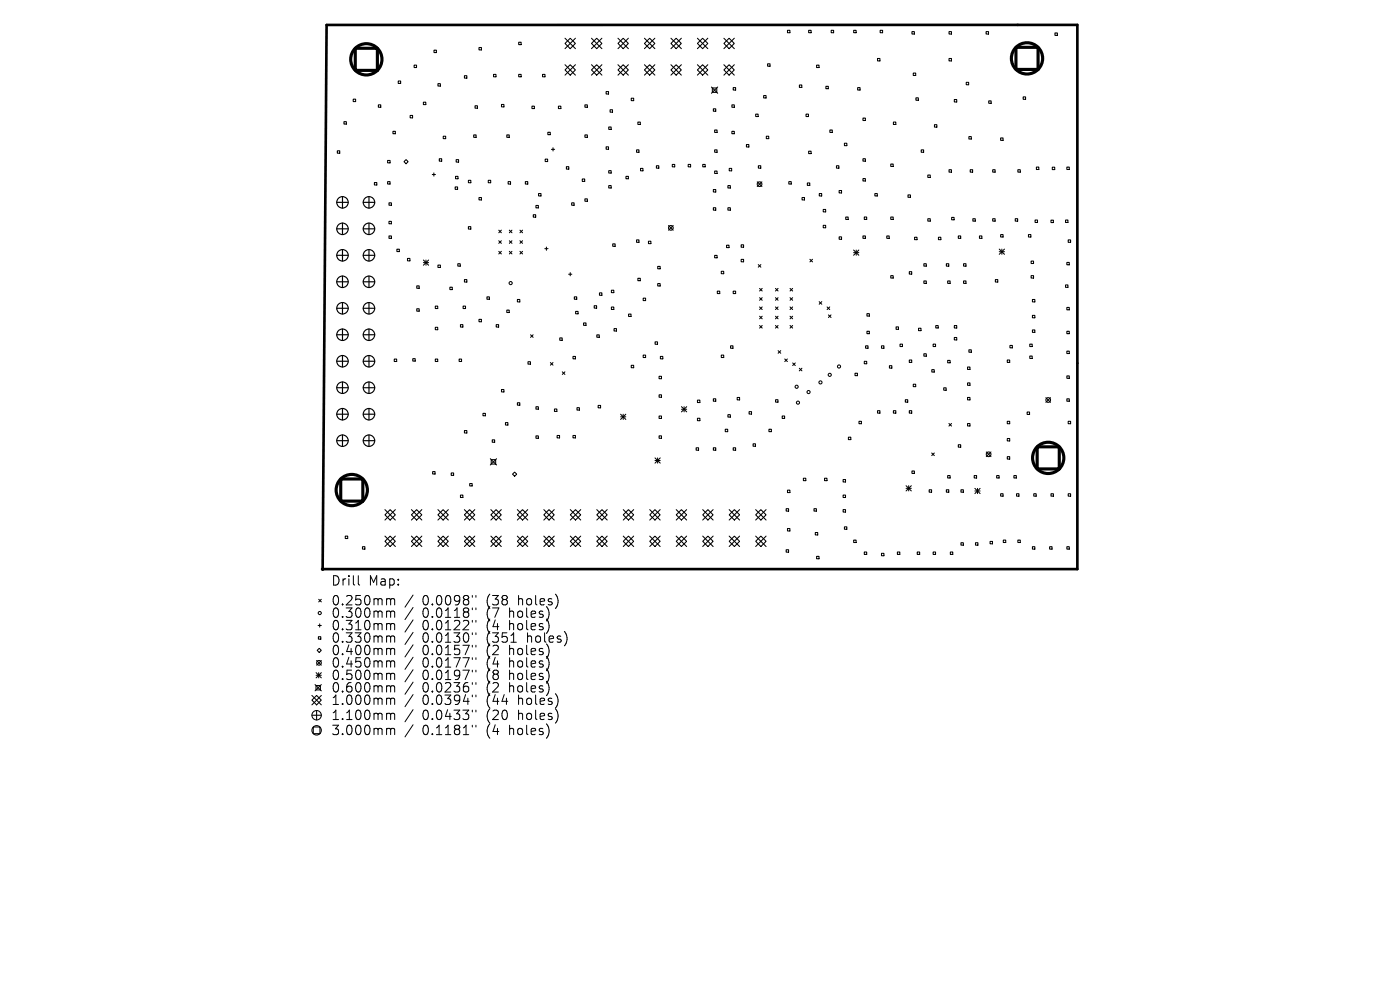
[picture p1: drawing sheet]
<svg xmlns="http://www.w3.org/2000/svg" width="297mm" height="210mm" viewBox="0 0 297 210" stroke-linecap="round" stroke-linejoin="round" font-family="sans-serif">
<defs><g id="words">
<g font-size="2.8">
<text x="70.2" y="124.5">Drill</text>
<text x="78.2" y="124.5">Map:</text>
<text x="70.2" y="128.7">0.250mm</text>
<text x="70.2" y="131.3">0.300mm</text>
<text x="89.6" y="128.7">0.0098&quot;</text>
<text x="89.6" y="131.3">0.0118&quot;</text>
<text x="103.3" y="128.7">(38</text>
<text x="103.3" y="131.3">(7</text>
<text x="108.3" y="131.3">holes)</text>
<text x="110.2" y="128.7">holes)</text>
<text x="70.2" y="134">0.310mm</text>
<text x="70.2" y="136.6">0.330mm</text>
<text x="89.6" y="134">0.0122&quot;</text>
<text x="89.6" y="136.6">0.0130&quot;</text>
<text x="103.3" y="134">(4</text>
<text x="103.3" y="136.6">(351</text>
<text x="108.3" y="134">holes)</text>
<text x="112.1" y="136.6">holes)</text>
<text x="70.2" y="139.3">0.400mm</text>
<text x="70.2" y="141.9">0.450mm</text>
<text x="89.6" y="139.3">0.0157&quot;</text>
<text x="89.6" y="141.9">0.0177&quot;</text>
<text x="103.3" y="139.3">(2</text>
<text x="103.3" y="141.9">(4</text>
<text x="108.3" y="139.3">holes)</text>
<text x="108.3" y="141.9">holes)</text>
<text x="70.2" y="144.5">0.500mm</text>
<text x="70.2" y="147.2">0.600mm</text>
<text x="70.2" y="149.8">1.000mm</text>
<text x="89.6" y="144.5">0.0197&quot;</text>
<text x="89.6" y="147.2">0.0236&quot;</text>
<text x="89.6" y="149.8">0.0394&quot;</text>
<text x="103.3" y="144.5">(8</text>
<text x="103.3" y="147.2">(2</text>
<text x="103.3" y="149.8">(44</text>
<text x="108.3" y="144.5">holes)</text>
<text x="108.3" y="147.2">holes)</text>
<text x="110.2" y="149.8">holes)</text>
<text x="70.2" y="153">1.100mm</text>
<text x="89.6" y="153">0.0433&quot;</text>
<text x="103.3" y="153">(20</text>
<text x="110.2" y="153">holes)</text>
<text x="70.2" y="156.2">3.000mm</text>
<text x="89.6" y="156.2">0.1181&quot;</text>
<text x="103.3" y="156.2">(4</text>
<text x="108.3" y="156.2">holes)</text>
</g>
</g></defs>
<path d="M69.3 5.3h159.3v115.4h-160.2z" fill="none" stroke="#000" stroke-width=".56"/>
<circle cx="68.4" cy="120.7" r=".28" fill="#000" stroke="#000" stroke-width=".21"/>
<g fill="none" stroke="#000" stroke-width=".22">
<path d="M84.5 17.2h.5v.5h-.5zM87.9 13.8h.5v.5h-.5zM92.1 10.6h.5v.6h-.5zM92.9 17.7h.5v.6h-.5zM98.5 16.1h.5v.5h-.5zM101.6 10.1h.5v.5h-.5zM104.7 15.8h.5v.5h-.5zM110 9h.6v.5h-.6zM110 15.8h.6v.5h-.6zM115.1 15.8h.5v.5h-.5zM119.9 8.1l2.2 2.2M119.9 13.7l2.2 2.2"/>
<path d="M121 8.1l1.1 1.1-1.1 1.1-1.1-1.1zM121 13.7l1.1 1.1-1.1 1.1-1.1-1.1zM122.1 8.1l-2.2 2.2M122.1 13.7l-2.2 2.2M125.5 13.7l2.2 2.2M125.5 8.1l2.2 2.2M126.6 8.1l1.1 1.1-1.1 1.1-1.1-1.1zM126.6 13.7l1.1 1.1-1.1 1.1-1.1-1.1zM127.7 8.1l-2.2 2.2M127.7 13.7l-2.2 2.2M128.6 19.4h.5v.5h-.5zM131.1 13.7l2.2 2.2"/>
<path d="M131.1 8.1l2.2 2.2M132.2 8.1l1.1 1.1-1.1 1.1-1.1-1.1zM132.2 13.7l1.1 1.1-1.1 1.1-1.1-1.1zM133.3 8.1l-2.2 2.2M133.3 13.7l-2.2 2.2M136.7 13.7l2.2 2.2M136.7 8.1l2.2 2.2M137.8 8.1l1.1 1.1-1.1 1.1-1.1-1.1zM137.8 13.7l1.1 1.1-1.1 1.1-1.1-1.1zM138.9 8.1l-2.2 2.2M138.9 13.7l-2.2 2.2M142.3 13.7l2.2 2.2"/>
<path d="M142.3 8.1l2.2 2.2M143.4 8.1l1.1 1.1-1.1 1.1-1.1-1.1zM143.4 13.7l1.1 1.1-1.1 1.1-1.1-1.1zM144.5 8.1l-2.2 2.2M144.5 13.7l-2.2 2.2M148 9.2l1.1-1.1 1.1 1.1-1.1 1.1zM148 8.1l2.2 2.2M148 13.7l2.2 2.2M149.1 13.7l1.1 1.1-1.1 1.1-1.1-1.1zM150.2 8.1l-2.2 2.2M150.2 13.7l-2.2 2.2M150.9 18.5l1.4 1.3"/>
<path d="M151.1 18.7h1v.9h-1zM152.3 18.5l-1.4 1.3M153.6 13.7l2.2 2.2M153.6 8.1l2.2 2.2M154.7 8.1l1.1 1.1-1.1 1.1-1.1-1.1zM154.7 13.7l1.1 1.1-1.1 1.1-1.1-1.1zM155.5 18.6h.6v.5h-.6zM155.8 8.1l-2.2 2.2M155.8 13.7l-2.2 2.2M162.8 13.5h.6v.5h-.6zM167.1 6.4h.5v.5h-.5zM169.6 18h.5v.5h-.5z"/>
<path d="M171.6 6.4h.5v.5h-.5zM173.2 13.8h.6v.5h-.6zM175.2 18.3h.5v.5h-.5zM176.3 6.4h.5v.5h-.5zM181.1 6.4h.5v.5h-.5zM181.9 18.6h.6v.5h-.6zM186.2 12.4h.5v.5h-.5zM186.7 6.4h.5v.5h-.5zM193.5 6.7h.5v.5h-.5zM193.7 15.5h.6v.5h-.6zM201.3 6.7h.5v.5h-.5zM201.3 12.4h.5v.5h-.5z"/>
<path d="M205 17.5h.5v.5h-.5zM209.2 6.7h.5v.5h-.5zM223.8 7h.5v.5h-.5zM71.6 32h.5v.5h-.5zM73 25.8h.5v.5h-.5zM74.9 21h.5v.5h-.5zM79.4 38.7h.5v.5h-.5zM80.3 22.2h.5v.6h-.5zM82.2 34h.5v.6h-.5zM82.2 38.5h.5v.5h-.5zM83.4 27.9h.5v.5h-.5zM86.1 33.9l.5 .4-.5 .4-.4-.4z"/>
<path d="M87 24.5h.5v.5h-.5zM89.8 21.7h.5v.5h-.5zM91.7 37h.7M92 36.7v.7M93.2 33.7h.5v.5h-.5zM94 28.9h.5v.5h-.5zM96.6 39.7h.5v.5h-.5zM96.6 37.4h.6v.5h-.6zM96.8 33.9h.5v.5h-.5zM99.4 38.2h.5v.6h-.5zM100.5 28.6h.5v.5h-.5zM100.8 22.4h.5v.6h-.5z"/>
<path d="M103.6 38.2h.5v.6h-.5zM106.4 22.2h.5v.5h-.5zM107.5 28.6h.5v.5h-.5zM107.8 38.5h.5v.5h-.5zM111.4 38.5h.6v.5h-.6zM112.8 22.5h.6v.5h-.6zM115.7 33.8h.5v.5h-.5zM116.2 28.1h.5v.5h-.5zM117 31.7h.7M117.3 31.3v.7M118.5 22.5h.5v.5h-.5zM120.2 35.4h.5v.5h-.5z"/>
<path d="M123.5 38h.5v.5h-.5zM124.1 22.2h.5v.6h-.5zM124.1 28.6h.5v.5h-.5zM128.6 31.1h.5v.6h-.5zM129.1 26.9h.6v.5h-.6zM129.1 36.2h.6v.5h-.6zM129.1 39.4h.6v.5h-.6zM129.4 23.3h.5v.5h-.5zM132.8 37.4h.5v.5h-.5zM133.9 20.8h.5v.6h-.5zM135 31.8h.6v.5h-.6zM135.3 25.9h.5v.5h-.5z"/>
<path d="M135.9 35.7h.5v.5h-.5zM139.3 35.2h.5v.5h-.5zM142.6 34.9h.5v.5h-.5zM146 34.9h.5v.5h-.5zM149.1 34.9h.5v.5h-.5zM151.3 23.1h.5v.5h-.5zM151.6 27.6h.5v.5h-.5zM151.6 31.8h.5v.5h-.5zM151.6 36.3h.5v.5h-.5zM154.4 39.4h.5v.5h-.5zM154.7 35.7h.5v.5h-.5zM155.3 22.2h.5v.6h-.5z"/>
<path d="M155.3 27.9h.5v.5h-.5zM158.4 30.7h.5v.5h-.5zM160.3 24.2h.5v.5h-.5zM160.6 38.6l1 1M160.9 35.2h.5v.5h-.5zM161.6 38.6l-1 1M162 20.3h.5v.5h-.5zM162.6 28.9h.5v.5h-.5zM167.3 38.5h.6v.5h-.6zM171 24.2h.5v.5h-.5zM171.3 38.8h.5v.5h-.5zM171.6 32.1h.5v.5h-.5z"/>
<path d="M176 27.6h.6v.5h-.6zM177.5 35.2h.5v.5h-.5zM179.1 30.4h.6v.5h-.6zM183.1 25h.5v.6h-.5zM183.1 33.7h.5v.5h-.5zM183.1 37.9h.5v.5h-.5zM189 34.8h.5v.5h-.5zM189.5 25.9h.5v.5h-.5zM194.3 20.8h.5v.5h-.5zM195.4 31.8h.5v.5h-.5zM196.8 37.1h.5v.5h-.5zM198.2 26.5h.6v.5h-.6z"/>
<path d="M201.3 36h.5v.5h-.5zM202.5 21.1h.5v.5h-.5zM205.5 29h.6v.5h-.6zM205.8 36h.5v.5h-.5zM209.8 21.4h.5v.5h-.5zM210.6 36h.5v.5h-.5zM212.3 29.3h.5v.5h-.5zM215.9 36h.5v.5h-.5zM217.1 20.6h.5v.5h-.5zM219.9 35.4h.5v.6h-.5zM223.2 35.5h.6v.5h-.6zM226.3 35.4h.5v.6h-.5z"/>
<path d="M82.5 43h.5v.5h-.5zM82.5 47h.5v.5h-.5zM82.5 50h.5v.6h-.5zM84.2 52.9h.5v.5h-.5zM86.4 54.8h.6v.5h-.6zM89.8 55.2l1.1 1.1M89.8 55.7h1.1M90.4 55.2v1.1M90.9 55.2l-1.1 1.1M92.9 56.2h.5v.5h-.5zM97.1 55.9h.5v.6h-.5zM98.5 59.3h.5v.5h-.5z"/>
<path d="M99.4 48.1h.5v.5h-.5zM101.6 41.9h.5v.5h-.5zM105.8 48.8l.6 .6M105.8 51.1l.6 .5M105.8 53.3l.6 .6M106.4 48.8l-.6 .6M106.4 51.1l-.6 .5M106.4 53.3l-.6 .6M108.1 51.1l.5 .5M108.1 53.3l.5 .6M108.1 48.8l.5 .6M108.6 48.8l-.5 .6"/>
<path d="M108.6 51.1l-.5 .5M108.6 53.3l-.5 .6M110.3 53.3l.6 .6M110.3 51.1l.6 .5M110.3 48.8l.6 .6M110.9 48.8l-.6 .6M110.9 51.1l-.6 .5M110.9 53.3l-.6 .6M113.1 45.6h.5v.5h-.5zM113.7 43.6h.5v.5h-.5zM114.3 41.1h.5v.5h-.5zM115.6 52.7h.7"/>
<path d="M115.9 52.4v.7M120.6 58.2h.7M121 57.8v.7M121.3 43h.5v.5h-.5zM124.1 42.2h.5v.5h-.5zM130 51.7h.5v.5h-.5zM135 50.9h.6v.5h-.6zM135.3 59h.5v.6h-.5zM137.6 51.2h.5v.5h-.5zM139.5 56.5h.5v.5h-.5zM141.8 47.8l1 1M142.8 47.8l-1 1"/>
<path d="M151.3 40.2h.5v.5h-.5zM151.3 44.1h.5v.5h-.5zM151.6 54.2h.5v.5h-.5zM153 57.5h.5v.6h-.5zM154.1 52h.6v.5h-.6zM154.4 44.1h.5v.5h-.5zM157.2 51.9h.5v.5h-.5zM157.2 55h.5v.5h-.5zM160.9 56.1l.5 .6M161.4 56.1l-.5 .6M170.1 41.9h.6v.5h-.6zM171.8 55l.6 .6"/>
<path d="M172.4 55l-.6 .6M173.8 41.1h.5v.5h-.5zM174.6 44.4h.6v.5h-.6zM174.6 47.8h.6v.5h-.6zM178 40.4h.5v.5h-.5zM178 50.2h.5v.6h-.5zM179.4 46h.5v.5h-.5zM181.1 53l1.1 1.1M181.1 53.6h1.1M181.6 53v1.1M182.2 53l-1.1 1.1M183.1 50h.5v.6h-.5z"/>
<path d="M183.4 46h.5v.5h-.5zM185.6 41.1h.5v.5h-.5zM188.1 50h.5v.6h-.5zM189 46h.5v.5h-.5zM189 58.5h.5v.5h-.5zM192.6 41.3h.5v.6h-.5zM192.9 57.6h.5v.5h-.5zM194 50.3h.5v.5h-.5zM196 55.9h.5v.6h-.5zM196 59.6h.5v.5h-.5zM196.8 46.4h.5v.5h-.5zM199.1 50.3h.5v.5h-.5z"/>
<path d="M200.8 55.9h.5v.6h-.5zM201 59.6h.6v.5h-.6zM201.9 46.1h.5v.5h-.5zM203.3 50h.5v.6h-.5zM204.4 55.9h.5v.6h-.5zM204.4 59.6h.5v.5h-.5zM206.4 46.4h.5v.5h-.5zM207.8 50h.5v.6h-.5zM210.6 46.4h.5v.5h-.5zM211.2 59.3h.5v.5h-.5zM212 52.8l1.1 1.1M212 53.4h1.1"/>
<path d="M212.3 49.8h.5v.5h-.5zM212.5 52.8v1.1M213.1 52.8l-1.1 1.1M215.4 46.4h.5v.5h-.5zM218.2 49.8h.5v.5h-.5zM218.7 55.4h.6v.5h-.6zM218.7 58.5h.6v.5h-.6zM219.6 46.7h.5v.5h-.5zM223 46.7h.5v.5h-.5zM226 46.7h.6v.5h-.6zM226.3 55.7h.5v.5h-.5zM226.6 50.9h.5v.5h-.5z"/>
<path d="M83.6 76.2h.6v.5h-.6zM87.6 76.1h.5v.5h-.5zM88.4 60.6h.5v.6h-.5zM88.4 65.5h.5v.5h-.5zM92.3 64.9h.6v.5h-.6zM92.3 69.4h.6v.5h-.6zM92.3 76.2h.6v.5h-.6zM95.4 60.9h.6v.5h-.6zM97.4 76.2h.5v.5h-.5zM97.7 68.9h.5v.5h-.5zM98.2 64.9h.6v.5h-.6zM101.6 67.7h.5v.6h-.5z"/>
<path d="M103.3 63h.5v.5h-.5zM105.3 68.9h.5v.5h-.5zM107.5 65.8h.5v.5h-.5zM109.8 63.5h.5v.5h-.5zM112 76.7h.5v.5h-.5zM112.5 71l.6 .6M113.1 71l-.6 .6M116.8 76.9l.5 .6M117.3 76.9l-.5 .6M118.7 71.7h.6v.5h-.6zM119.3 78.9l.5 .5M119.8 78.9l-.5 .5"/>
<path d="M121.6 75.6h.5v.5h-.5zM121.8 63h.6v.5h-.6zM122.1 66.1h.5v.5h-.5zM123.8 68.5h.5v.5h-.5zM126.1 64.9h.5v.5h-.5zM126.6 71h.5v.5h-.5zM127.2 62.1h.5v.5h-.5zM129.7 61.6h.5v.5h-.5zM129.7 65.1h.5v.5h-.5zM130.3 69.7h.5v.5h-.5zM133.4 66.6h.5v.5h-.5zM133.9 77.5h.5v.5h-.5z"/>
<path d="M136.4 63.2h.6v.6h-.6zM136.4 75.3h.6v.5h-.6zM139 72.5h.5v.5h-.5zM139.5 60.2h.5v.5h-.5zM139.8 79.8h.5v.5h-.5zM140.1 75.6h.5v.5h-.5zM152.2 61.8h.5v.5h-.5zM153 75.3h.5v.5h-.5zM155 73.4h.5v.5h-.5zM155.5 61.8h.6v.5h-.6zM161.1 61.2l.6 .5M161.1 63.1l.6 .6"/>
<path d="M161.1 65.1l.6 .6M161.1 67.1l.6 .5M161.1 69l.6 .6M161.7 61.2l-.6 .5M161.7 63.1l-.6 .6M161.7 65.1l-.6 .6M161.7 67.1l-.6 .5M161.7 69l-.6 .6M164.5 61.2l.6 .5M164.5 63.1l.6 .6M164.5 65.1l.6 .6M164.5 67.1l.6 .5"/>
<path d="M164.5 69l.6 .6M165.1 61.2l-.6 .5M165.1 63.1l-.6 .6M165.1 65.1l-.6 .6M165.1 67.1l-.6 .5M165.1 69l-.6 .6M165.1 74.4l.5 .5M165.6 74.4l-.5 .5M166.5 76.1l.5 .6M167 76.1l-.5 .6M167.6 61.2l.6 .5M167.6 63.1l.6 .6"/>
<path d="M167.6 65.1l.6 .6M167.6 67.1l.6 .5M167.6 69l.6 .6M168.2 61.2l-.6 .5M168.2 63.1l-.6 .6M168.2 65.1l-.6 .6M168.2 67.1l-.6 .5M168.2 69l-.6 .6M168.2 77l.5 .5M168.7 77l-.5 .5M169.6 78.1l.5 .6M170.1 78.1l-.5 .6"/>
<path d="M173.8 64l.5 .5M174.3 64l-.5 .5M175.5 65.1l.5 .6M175.7 66.8l.6 .6M176 65.1l-.5 .6M176.3 66.8l-.6 .6M181.4 79.2h.5v.5h-.5zM183.4 76.6h.5v.6h-.5zM183.6 73.4h.5v.5h-.5zM183.9 66.5h.5v.6h-.5zM183.9 70.3h.5v.5h-.5zM187 73.4h.5v.5h-.5z"/>
<path d="M188.7 77.6h.5v.5h-.5zM190.1 69.3h.5v.6h-.5zM190.9 73h.6v.5h-.6zM192.9 76.4h.5v.5h-.5zM194.9 69.6h.5v.5h-.5zM196 75h.5v.6h-.5zM197.7 78.4h.5v.5h-.5zM198 73h.5v.5h-.5zM198.5 69.1h.5v.5h-.5zM201 76.4h.6v.6h-.6zM202.5 69.1h.5v.5h-.5zM202.5 71.6h.5v.5h-.5z"/>
<path d="M205.3 77.9h.5v.5h-.5zM205.5 74.2h.6v.5h-.6zM213.7 76.4h.5v.5h-.5zM214.2 73.3h.6v.5h-.6zM218.5 73h.5v.5h-.5zM218.5 75.5h.5v.5h-.5zM219 63.5h.5v.5h-.5zM219 66.9h.5v.5h-.5zM219 70h.5v.5h-.5zM226 60.4h.6v.6h-.6zM226.3 65.2h.5v.5h-.5zM226.3 70.3h.5v.5h-.5z"/>
<path d="M226.3 74.5h.5v.5h-.5zM226.3 79.7h.5v.6h-.5zM98.5 91.3h.5v.6h-.5zM102.5 87.7h.5v.5h-.5zM104 97.3l1.3 1.3M104.2 97.5h.9v.9h-.9zM104.4 93.3h.5v.5h-.5zM105.3 97.3l-1.3 1.3M106.4 82.6h.5v.5h-.5zM107.2 89.7h.5v.5h-.5zM109.8 85.4h.5v.6h-.5zM113.7 86.3h.5v.5h-.5z"/>
<path d="M113.7 92.5h.5v.5h-.5zM117.6 86.8h.5v.5h-.5zM118.2 92.4h.5v.5h-.5zM121.6 92.4h.5v.5h-.5zM122.4 86.5h.5v.5h-.5zM126.9 86h.5v.5h-.5zM131.7 87.9l1.1 1.1M131.7 88.4h1.1M132.2 87.9v1.1M132.8 87.9l-1.1 1.1M139 97.1l1.1 1.1M139 97.7h1.1"/>
<path d="M139.5 97.1v1.1M139.8 83.8h.5v.5h-.5zM139.8 88.2h.5v.6h-.5zM139.8 92.5h.5v.5h-.5zM140.1 97.1l-1.1 1.1M144.6 86.3l1.1 1.1M144.6 86.8h1.1M145.1 86.3v1.1M145.7 86.3l-1.1 1.1M147.7 95h.5v.5h-.5zM148 84.9h.5v.5h-.5zM148 88.7h.5v.5h-.5z"/>
<path d="M151.3 84.6h.5v.5h-.5zM151.3 95h.5v.5h-.5zM153.9 91.1h.5v.5h-.5zM154.4 88h.5v.5h-.5zM155.5 95h.6v.5h-.6zM156.4 84.3h.5v.5h-.5zM158.9 87.3h.5v.5h-.5zM159.8 94.1h.5v.6h-.5zM163.1 91.1h.5v.5h-.5zM164.5 84.8h.5v.5h-.5zM165.9 88.2h.6v.6h-.6zM180 92.7h.5v.6h-.5z"/>
<path d="M182.2 89.4h.5v.5h-.5zM186.2 87.1h.5v.5h-.5zM189.5 87.1h.5v.5h-.5zM192.1 84.8h.5v.5h-.5zM192.9 87.1h.5v.5h-.5zM193.5 99.9h.5v.5h-.5zM193.7 81.5h.6v.5h-.6zM197.7 96.1l.5 .5M198.2 96.1l-.5 .5M200.2 82.3h.5v.5h-.5zM201.3 89.8l.6 .6M201.9 89.8l-.6 .6"/>
<path d="M203.3 94.3h.5v.6h-.5zM205.3 81.2h.5v.5h-.5zM205.3 84.3h.5v.5h-.5zM205.3 89.8h.5v.6h-.5zM209.2 95.9l1 1M210.2 95.9l-1 1M213.7 89.4h.5v.5h-.5zM213.7 93h.5v.5h-.5zM213.7 96.9h.5v.5h-.5zM217.9 87.4h.5v.5h-.5zM221.9 84.4l1 1M222.9 84.4l-1 1"/>
<path d="M226.3 84.6h.5v.5h-.5zM226.6 89.4h.5v.5h-.5zM73.2 113.7h.6v.5h-.6zM76.9 116h.5v.5h-.5zM81.7 109.2l1.1-1.1 1.1 1.1-1.1 1.1zM81.7 114.8l1.1-1.1 1.1 1.1-1.1 1.1zM81.7 108.1l2.2 2.2M81.7 113.7l2.2 2.2M83.9 108.1l-2.2 2.2M83.9 113.7l-2.2 2.2M87.3 109.2l1.1-1.1 1.1 1.1-1.1 1.1zM87.3 114.8l1.1-1.1 1.1 1.1-1.1 1.1z"/>
<path d="M87.3 113.7l2.2 2.2M87.3 108.1l2.2 2.2M89.5 108.1l-2.2 2.2M89.5 113.7l-2.2 2.2M91.8 100h.5v.6h-.5zM92.9 109.2l1.1-1.1 1.1 1.1-1.1 1.1zM92.9 108.1l2.2 2.2M92.9 113.7l2.2 2.2M94 113.7l1.1 1.1-1.1 1.1-1.1-1.1zM95.1 108.1l-2.2 2.2M95.1 113.7l-2.2 2.2M95.7 100.3h.5v.5h-.5z"/>
<path d="M97.7 105h.5v.5h-.5zM98.5 109.2l1.1-1.1 1.1 1.1-1.1 1.1zM98.5 114.8l1.1-1.1 1.1 1.1-1.1 1.1zM98.5 113.7l2.2 2.2M98.5 108.1l2.2 2.2M99.6 102.6h.6v.5h-.6zM100.7 108.1l-2.2 2.2M100.7 113.7l-2.2 2.2M104.1 109.2l1.1-1.1 1.1 1.1-1.1 1.1zM104.1 114.8l1.1-1.1 1.1 1.1-1.1 1.1zM104.1 113.7l2.2 2.2M104.1 108.1l2.2 2.2"/>
<path d="M106.3 108.1l-2.2 2.2M106.3 113.7l-2.2 2.2M108.7 100.6l.5-.5 .4 .5-.4 .4zM109.8 109.2l1.1-1.1 1.1 1.1-1.1 1.1zM109.8 114.8l1.1-1.1 1.1 1.1-1.1 1.1zM109.8 113.7l2.2 2.2M109.8 108.1l2.2 2.2M112 108.1l-2.2 2.2M112 113.7l-2.2 2.2M115.4 109.2l1.1-1.1 1.1 1.1-1.1 1.1zM115.4 113.7l2.2 2.2M115.4 108.1l2.2 2.2"/>
<path d="M116.5 113.7l1.1 1.1-1.1 1.1-1.1-1.1zM117.6 113.7l-2.2 2.2M117.6 108.1l-2.2 2.2M121 109.2l1.1-1.1 1.1 1.1-1.1 1.1zM121 114.8l1.1-1.1 1.1 1.1-1.1 1.1zM121 108.1l2.2 2.2M121 113.7l2.2 2.2M123.2 108.1l-2.2 2.2M123.2 113.7l-2.2 2.2M126.6 109.2l1.1-1.1 1.1 1.1-1.1 1.1zM126.6 114.8l1.1-1.1 1.1 1.1-1.1 1.1zM126.6 113.7l2.2 2.2"/>
<path d="M126.6 108.1l2.2 2.2M128.8 108.1l-2.2 2.2M128.8 113.7l-2.2 2.2M132.2 109.2l1.1-1.1 1.1 1.1-1.1 1.1zM132.2 113.7l2.2 2.2M132.2 108.1l2.2 2.2M133.3 113.7l1.1 1.1-1.1 1.1-1.1-1.1zM134.4 108.1l-2.2 2.2M134.4 113.7l-2.2 2.2M137.8 109.2l1.1-1.1 1.2 1.1-1.2 1.1zM137.8 114.8l1.1-1.1 1.2 1.1-1.2 1.1zM137.8 113.7l2.3 2.2"/>
<path d="M137.8 108.1l2.3 2.2M140.1 108.1l-2.3 2.2M140.1 113.7l-2.3 2.2M143.5 109.2l1.1-1.1 1.1 1.1-1.1 1.1zM143.5 114.8l1.1-1.1 1.1 1.1-1.1 1.1zM143.5 113.7l2.2 2.2M143.5 108.1l2.2 2.2M145.7 108.1l-2.2 2.2M145.7 113.7l-2.2 2.2M149.1 109.2l1.1-1.1 1.1 1.1-1.1 1.1zM149.1 108.1l2.2 2.2M149.1 113.7l2.2 2.2"/>
<path d="M150.2 113.7l1.1 1.1-1.1 1.1-1.1-1.1zM151.3 108.1l-2.2 2.2M151.3 113.7l-2.2 2.2M154.7 109.2l1.1-1.1 1.1 1.1-1.1 1.1zM154.7 113.7l2.2 2.2M154.7 108.1l2.2 2.2M155.8 113.7l1.1 1.1-1.1 1.1-1.1-1.1zM156.9 108.1l-2.2 2.2M156.9 113.7l-2.2 2.2M160.3 114.8l1.1-1.1 1.1 1.1-1.1 1.1zM160.3 113.7l2.2 2.2M160.3 108.1l2.2 2.2"/>
<path d="M161.4 108.1l1.1 1.1-1.1 1.1-1.1-1.1zM162.5 108.1l-2.2 2.2M162.5 113.7l-2.2 2.2M166.8 107.9h.5v.5h-.5zM166.8 116.6h.5v.5h-.5zM167.1 104h.5v.5h-.5zM167.1 112.1h.5v.5h-.5zM170.4 101.4h.5v.6h-.5zM172.7 107.9h.5v.5h-.5zM173 113h.5v.5h-.5zM173.2 118h.6v.5h-.6zM174.9 101.4h.5v.6h-.5z"/>
<path d="M178.9 101.7h.5v.5h-.5zM178.9 105h.5v.5h-.5zM178.9 108.1h.5v.5h-.5zM179.1 111.8h.6v.5h-.6zM181.1 114.6h.5v.5h-.5zM183.4 117.1h.5v.5h-.5zM187 117.4h.5v.5h-.5zM190.4 117.1h.5v.5h-.5zM192.2 103l1.1 1.1M192.2 103.6h1.1M192.8 103v1.1M193.3 103l-1.1 1.1"/>
<path d="M194.6 117.1h.5v.5h-.5zM197.1 103.9h.5v.5h-.5zM198 117.1h.5v.5h-.5zM200.8 103.9h.5v.5h-.5zM201 100.9h.6v.5h-.6zM201.6 117.1h.5v.5h-.5zM203.9 103.9h.5v.5h-.5zM203.9 115.1h.5v.5h-.5zM206.7 100.9h.5v.5h-.5zM206.8 103.6l1.1 1.1M206.8 104.2h1.1M206.9 115.1h.6v.5h-.6z"/>
<path d="M207.4 103.6v1.1M207.9 103.6l-1.1 1.1M210 114.8h.6v.6h-.6zM211.4 100.9h.6v.5h-.6zM212.3 104.7h.5v.6h-.5zM212.8 114.6h.6v.5h-.6zM215.1 100.9h.5v.5h-.5zM215.7 104.7h.5v.6h-.5zM215.9 114.6h.5v.5h-.5zM219 116h.5v.5h-.5zM219.3 104.7h.5v.6h-.5zM222.7 116h.5v.5h-.5z"/>
<path d="M223 104.7h.5v.6h-.5zM226.3 116h.5v.5h-.5zM226.6 104.7h.5v.6h-.5zM67.3 138l.4-.5 .5 .5-.5 .4zM67.5 132.7h.7M67.5 135.1h.6v.5h-.6zM67.6 127.1l.6 .6M67.8 132.3v.7M68.2 127.1l-.6 .6M66.2 148.5l1-1 1 1-1 1zM66.2 147.5l2 2M66.2 151.7h2"/>
<path d="M66.5 154.2h1.4v1.4h-1.4zM66.8 145.2l1.4 1.3M67 145.4h1v1h-1zM67.1 142.7l1.1 1.1M67.1 143.2h1.1M67.2 150.7v2M67.2 140.1l1 1M67.6 142.7v1.1M68.2 140.1l-1 1M68.2 142.7l-1.1 1.1M68.2 145.2l-1.4 1.3M68.2 147.5l-2 2"/>
<circle cx="161.1" cy="39.1" r=".5"/>
<circle cx="142.3" cy="48.3" r=".5"/>
<circle cx="108.3" cy="60.1" r=".33"/>
<circle cx="176" cy="79.5" r=".33"/>
<circle cx="178" cy="77.7" r=".33"/>
<circle cx="169" cy="82" r=".33"/>
<circle cx="169.3" cy="85.4" r=".33"/>
<circle cx="171.5" cy="83.2" r=".33"/>
<circle cx="174.1" cy="81.1" r=".33"/>
<circle cx="209.7" cy="96.4" r=".5"/>
<circle cx="222.4" cy="84.9" r=".5"/>
<circle cx="67.8" cy="130" r=".33"/>
<circle cx="67.2" cy="151.7" r="1"/>
<circle cx="67.2" cy="154.9" r="1"/>
<circle cx="67.7" cy="140.6" r=".5"/>
</g>
<g fill="none" stroke="#000" stroke-width=".24">
<path d="M71.4 42.9h2.5M71.4 48.5h2.5M71.4 54.2h2.5M71.4 59.8h2.5M72.7 41.7v2.4M72.7 47.3v2.5M72.7 52.9v2.5M72.7 58.6v2.4M77.1 42.9h2.4M77.1 48.5h2.4M77.1 54.2h2.4M77.1 59.8h2.4"/>
<path d="M78.3 41.7v2.4M78.3 47.3v2.5M78.3 52.9v2.5M78.3 58.6v2.4M71.4 65.4h2.5M71.4 71h2.5M71.4 76.6h2.5M72.7 64.2v2.4M72.7 69.8v2.4M72.7 75.4v2.4M77.1 65.4h2.4M77.1 71h2.4"/>
<path d="M77.1 76.6h2.4M78.3 64.2v2.4M78.3 69.8v2.4M78.3 75.4v2.4M71.4 82.2h2.5M71.4 87.9h2.5M71.4 93.5h2.5M72.7 81v2.5M72.7 86.6v2.5M72.7 92.3v2.4M77.1 82.2h2.4M77.1 87.9h2.4"/>
<path d="M77.1 93.5h2.4M78.3 81v2.5M78.3 86.6v2.5M78.3 92.3v2.4"/>
<circle cx="72.7" cy="48.5" r="1.22"/>
<circle cx="72.7" cy="54.2" r="1.22"/>
<circle cx="72.7" cy="59.8" r="1.22"/>
<circle cx="72.7" cy="42.9" r="1.22"/>
<circle cx="78.3" cy="48.5" r="1.22"/>
<circle cx="78.3" cy="54.2" r="1.22"/>
<circle cx="78.3" cy="59.8" r="1.22"/>
<circle cx="78.3" cy="42.9" r="1.22"/>
<circle cx="72.7" cy="71" r="1.22"/>
<circle cx="72.7" cy="76.6" r="1.22"/>
<circle cx="72.7" cy="65.4" r="1.22"/>
<circle cx="78.3" cy="71" r="1.22"/>
<circle cx="78.3" cy="76.6" r="1.22"/>
<circle cx="78.3" cy="65.4" r="1.22"/>
<circle cx="72.7" cy="87.9" r="1.22"/>
<circle cx="72.7" cy="82.2" r="1.22"/>
<circle cx="72.7" cy="93.5" r="1.22"/>
<circle cx="78.3" cy="93.5" r="1.22"/>
<circle cx="78.3" cy="87.9" r="1.22"/>
<circle cx="78.3" cy="82.2" r="1.22"/>
</g>
<g fill="none" stroke="#000" stroke-width=".66">
<path d="M75.4 10.2h4.7v4.7h-4.7zM215.5 10h4.7v4.7h-4.7zM220 94.8h4.7v4.7h-4.7zM72.3 101.6h4.7v4.7h-4.7z"/>
<circle cx="77.7" cy="12.6" r="3.3"/>
<circle cx="217.9" cy="12.4" r="3.3"/>
<circle cx="222.4" cy="97.1" r="3.3"/>
<circle cx="74.6" cy="104" r="3.3"/>
</g>
<g fill="none" stroke="#000" stroke-width=".21">
<path d="M76 122.1v1.7l.3 .3M82.3 127l.5 .1 .1 .2M82.3 129.6h.3l.3 .3M82.3 132.3h.3l.3 .3M82.3 134.9h.3l.3 .3M82.3 137.5l.5 .1 .1 .2M82.9 127.3l.3-.3 .4 .1 .1 1.2M82.9 127.3v1M82.9 129.9v1.1M82.9 132.6v1M82.9 135.2v1M82.9 137.8v1.1"/>
<path d="M82.9 129.9l.3-.3 .4 .1 .1 1.3M82.9 132.6l.3-.3 .4 .1 .1 1.2M82.9 135.2l.3-.3 .4 .1 .1 1.2M82.9 137.8l.3-.3 .4 .1 .1 1.3M87.6 126.2l-1.7 2.6M87.6 128.9l-1.7 2.5M87.6 131.5l-1.7 2.6M87.6 134.1l-1.7 2.6M87.6 136.8l-1.7 2.6M87.6 139.4l-1.7 2.6M100.2 126.3v.4M100.2 129v.3"/>
<path d="M100.2 131.6v.4M100.2 134.2v.4M100.2 136.9v.4M100.2 139.5v.4M101 126.3v.4M101 129v.3M101 131.6v.4M101 134.2v.4M101 136.9v.4M101 139.5v.4M108.4 136.2h1.1M82.3 140.2l.5 .1 .1 .2"/>
<path d="M82.3 142.8h.3l.3 .3M82.3 145.5l.5 .1 .1 .2M82.3 148.1h.3l.3 .3M82.3 151.3h.3l.3 .3M82.3 154.5h.3l.3 .3M82.9 140.5v1M82.9 143.1v1.1M82.9 145.8v1M82.9 148.4v1M82.9 151.6v1M82.9 154.8v1M82.9 140.5l.3-.3 .4 .1 .1 1.2"/>
<path d="M82.9 143.1l.3-.3 .4 .1 .1 1.3M82.9 145.8l.3-.3 .4 .1 .1 1.2M82.9 148.4l.3-.3 .4 .1 .1 1.2M82.9 151.6l.3-.3 .4 .1 .1 1.2M82.9 154.8l.3-.3 .4 .1 .1 1.2M87.6 142.1l-1.7 2.5M87.6 144.7l-1.7 2.6M87.6 147.3l-1.7 2.6M87.6 150.5l-1.7 2.6M87.6 153.7l-1.7 2.6M100.2 142.2v.3M100.2 144.8v.4"/>
<path d="M100.2 147.4v.4M100.2 150.6v.4M100.2 153.8v.4M101 142.2v.3M101 144.8v.4M101 147.4v.4M101 150.6v.4M101 153.8v.4"/>
</g>
<use href="#words"/>
</svg>
